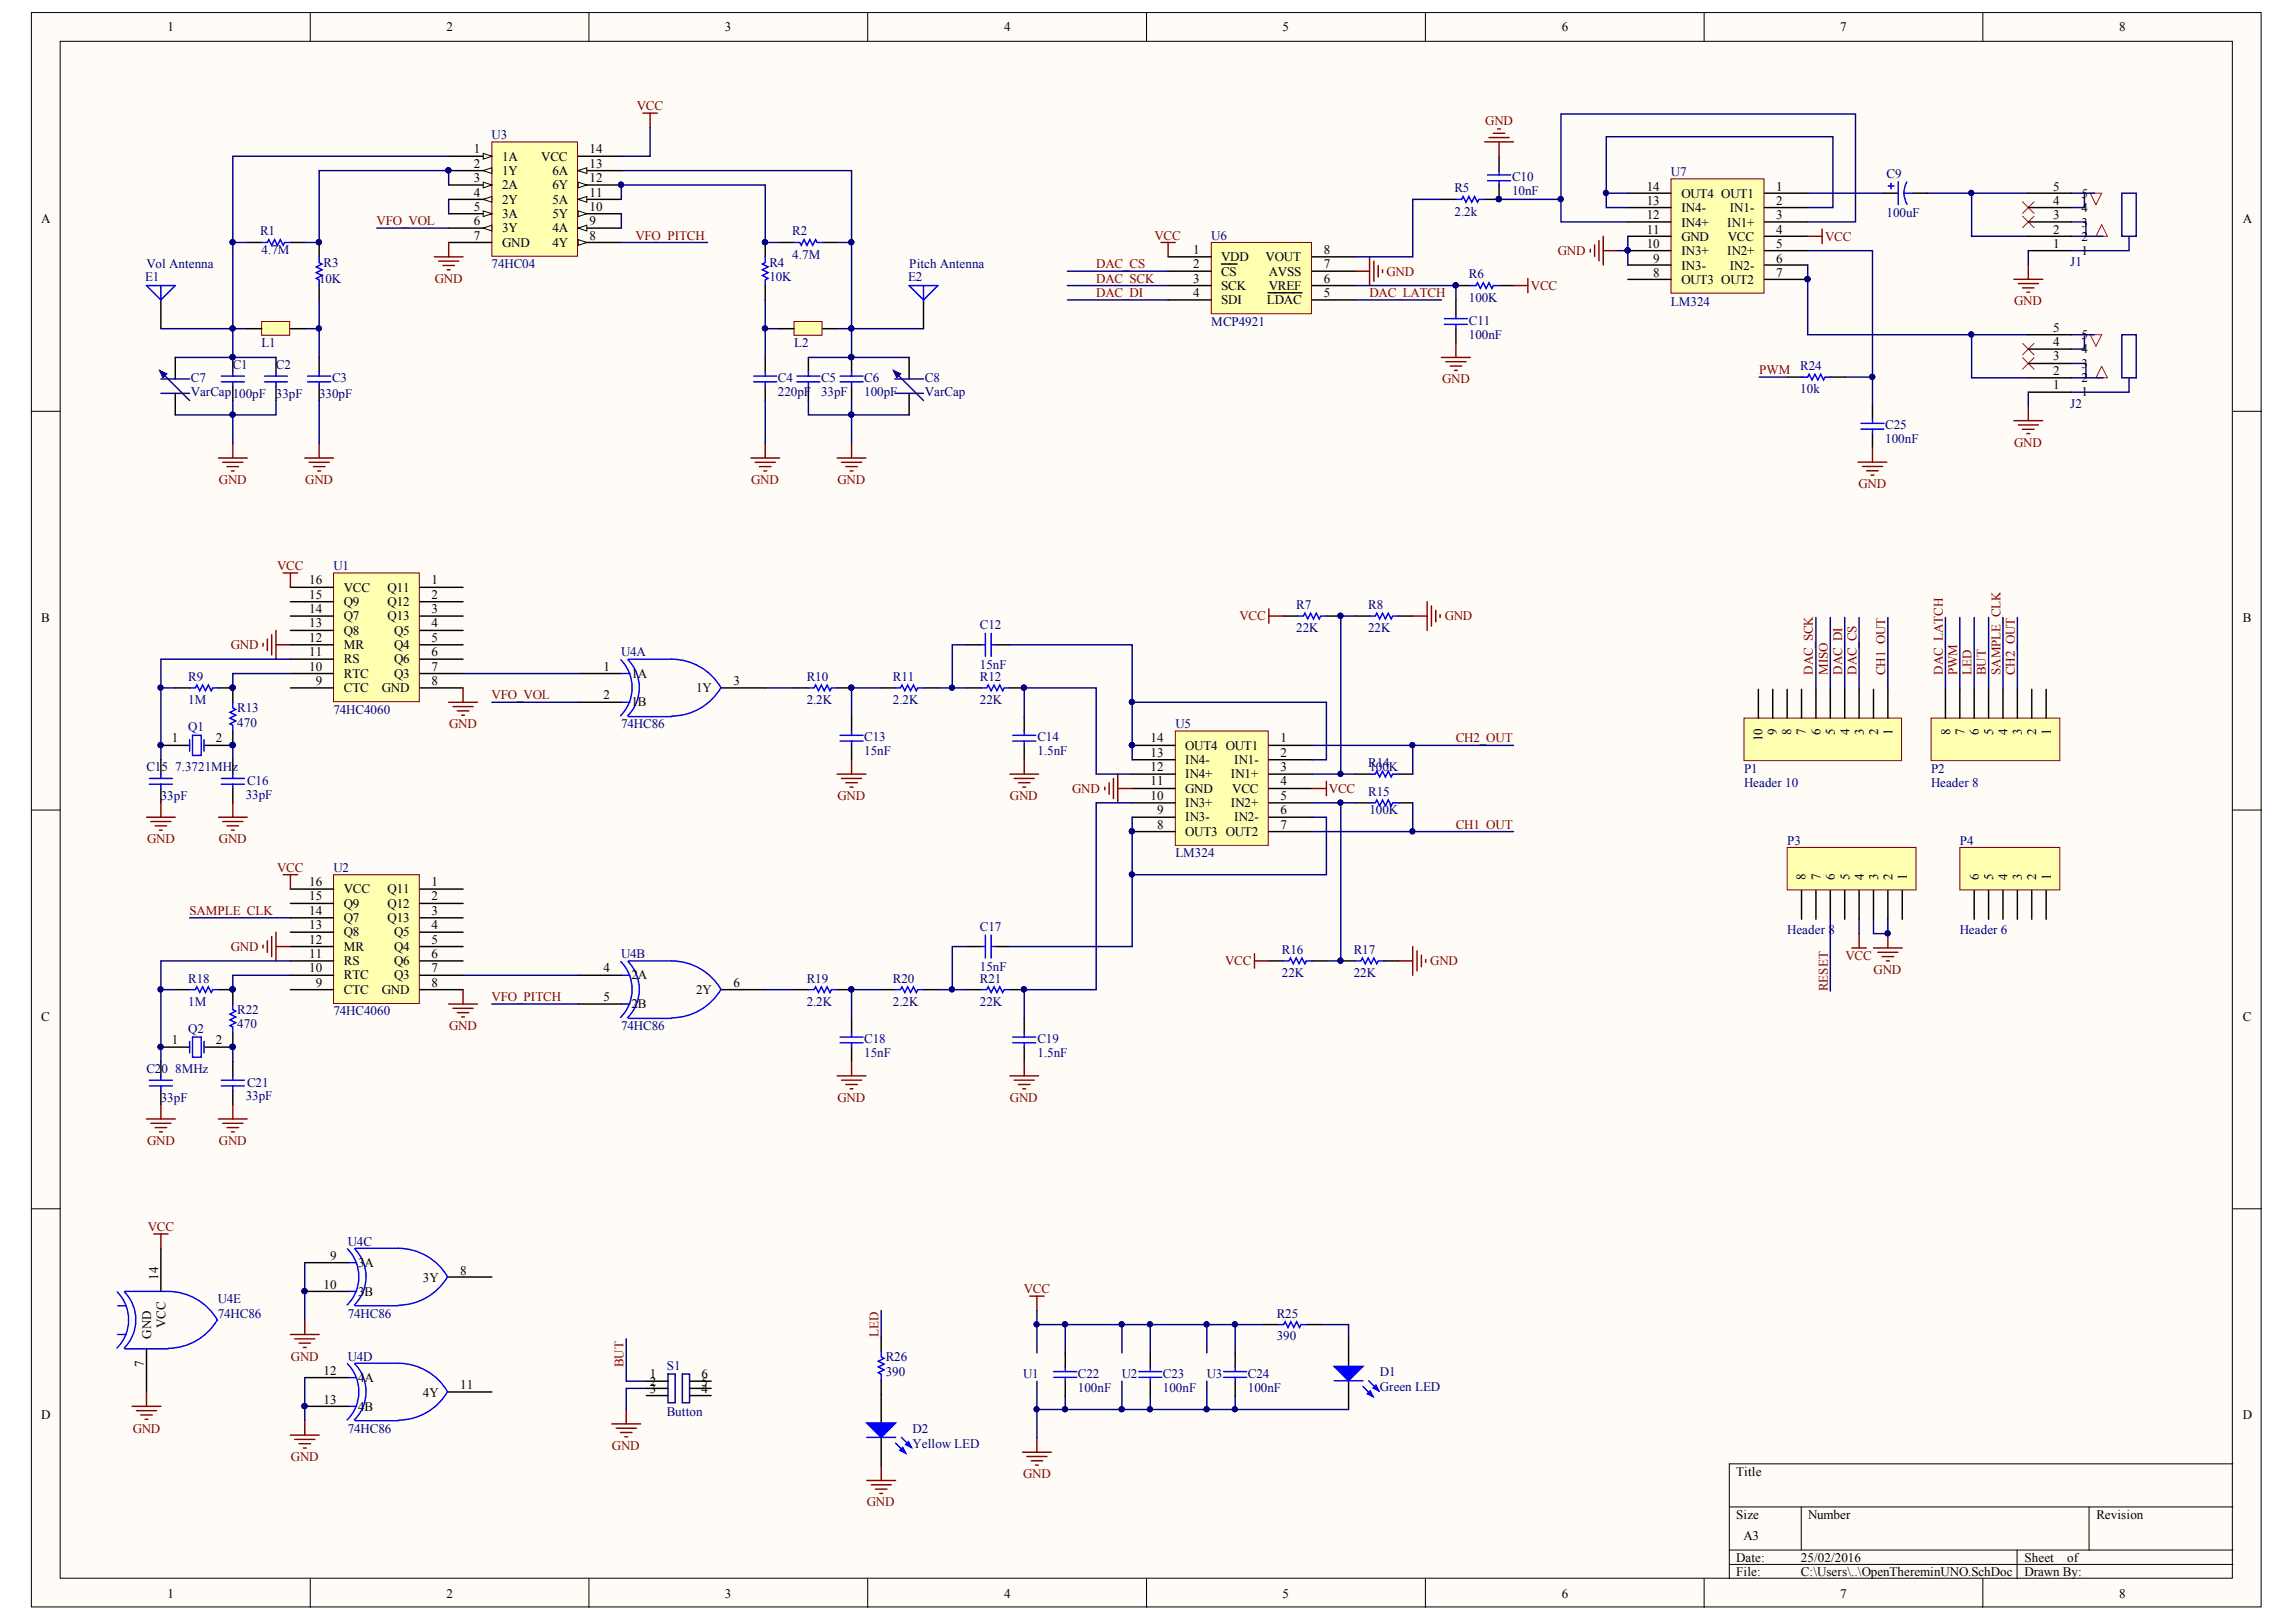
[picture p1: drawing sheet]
<svg xmlns="http://www.w3.org/2000/svg" width="297mm" height="210mm" viewBox="0 0 297 210" stroke-linecap="round" stroke-linejoin="round" font-family="sans-serif">
<defs><g id="words">
<g font-size="1.7">
<text x="21.7" y="4.1">1</text>
<text x="57.8" y="4.1">2</text>
<text x="93.8" y="4.1">3</text>
<text x="129.9" y="4.1">4</text>
<text x="165.9" y="4.1">5</text>
<text x="202" y="4.1">6</text>
<text x="238.1" y="4.1">7</text>
<text x="274.2" y="4.1">8</text>
<text x="61.3" y="19.9">1</text>
<text x="61.3" y="21.7">2</text>
<text x="61.3" y="23.6">3</text>
<text x="65" y="20.8">1A</text>
<text x="65" y="22.6">1Y</text>
<text x="70" y="20.8">VCC</text>
<text x="71.5" y="22.6">6A</text>
<text x="76.3" y="23.6">12</text>
<text x="76.3" y="21.7">13</text>
<text x="76.3" y="19.9">14</text>
<text x="5.3" y="28.9">A</text>
<text x="61.3" y="25.4">4</text>
<text x="61.3" y="27.3">5</text>
<text x="61.3" y="29.2">6</text>
<text x="65" y="24.5">2A</text>
<text x="65" y="26.4">2Y</text>
<text x="65" y="28.2">3A</text>
<text x="71.5" y="28.2">5Y</text>
<text x="71.5" y="26.4">5A</text>
<text x="71.5" y="24.5">6Y</text>
<text x="76.3" y="29.2">9</text>
<text x="76.3" y="27.3">10</text>
<text x="76.3" y="25.4">11</text>
<text x="213" y="28.4">12</text>
<text x="213" y="26.5">13</text>
<text x="213" y="24.7">14</text>
<text x="217.5" y="29.3">IN4+</text>
<text x="217.5" y="27.5">IN4-</text>
<text x="217.5" y="25.6">OUT4 OUT1</text>
<text x="223.4" y="29.3">IN1+</text>
<text x="223.8" y="27.5">IN1-</text>
<text x="229.8" y="24.7">1</text>
<text x="229.8" y="26.5">2</text>
<text x="229.8" y="28.4">3</text>
<text x="265.6" y="28.4">3</text>
<text x="265.6" y="26.5">4</text>
<text x="265.6" y="24.7">5</text>
<text x="269.3" y="29.3">3</text>
<text x="269.3" y="27.5">4</text>
<text x="269.3" y="25.6">5</text>
<text x="290.2" y="28.9">A</text>
<text x="61.3" y="31">7</text>
<text x="65" y="30.1">3Y</text>
<text x="65" y="31.9">GND</text>
<text x="71.5" y="31.9">4Y</text>
<text x="71.5" y="30.1">4A</text>
<text x="76.3" y="31">8</text>
<text x="154.3" y="32.9">1</text>
<text x="154.3" y="34.7">2</text>
<text x="158" y="33.8">VDD</text>
<text x="158" y="35.7">CS</text>
<text x="163.7" y="33.8">VOUT</text>
<text x="164.2" y="35.7">AVSS</text>
<text x="171.3" y="34.7">7</text>
<text x="171.3" y="32.9">8</text>
<text x="213" y="32.1">10</text>
<text x="213" y="30.3">11</text>
<text x="213.9" y="35.8">8</text>
<text x="213.9" y="34">9</text>
<text x="217.5" y="34.9">IN3-</text>
<text x="217.5" y="33">IN3+</text>
<text x="217.5" y="31.2">GND</text>
<text x="223.4" y="33">IN2+</text>
<text x="223.5" y="31.2">VCC</text>
<text x="223.8" y="34.9">IN2-</text>
<text x="229.8" y="30.3">4</text>
<text x="229.8" y="32.1">5</text>
<text x="229.8" y="34">6</text>
<text x="229.8" y="35.8">7</text>
<text x="265.6" y="32.1">1</text>
<text x="265.6" y="30.3">2</text>
<text x="269.3" y="33">1</text>
<text x="269.3" y="31.2">2</text>
<text x="154.3" y="36.6">3</text>
<text x="154.3" y="38.4">4</text>
<text x="158" y="37.5">SCK</text>
<text x="158" y="39.4">SDI</text>
<text x="163.9" y="39.4">LDAC</text>
<text x="164.2" y="37.5">VREF</text>
<text x="171.3" y="38.4">5</text>
<text x="171.3" y="36.6">6</text>
<text x="217.5" y="36.8">OUT3 OUT2</text>
<text x="265.6" y="46.6">3</text>
<text x="265.6" y="44.8">4</text>
<text x="265.6" y="42.9">5</text>
<text x="269.3" y="47.6">3</text>
<text x="269.3" y="45.7">4</text>
<text x="269.3" y="43.9">5</text>
<text x="265.6" y="50.4">1</text>
<text x="265.6" y="48.5">2</text>
<text x="269.3" y="51.3">1</text>
<text x="269.3" y="49.4">2</text>
<text x="40" y="77.5">15</text>
<text x="40" y="75.6">16</text>
<text x="44.5" y="76.6">VCC</text>
<text x="50.2" y="76.6">Q11</text>
<text x="55.8" y="75.6">1</text>
<text x="55.8" y="77.5">2</text>
<text x="5.3" y="80.5">B</text>
<text x="40" y="83.1">12</text>
<text x="40" y="81.2">13</text>
<text x="40" y="79.3">14</text>
<text x="44.5" y="84">MR</text>
<text x="44.5" y="82.1">Q8</text>
<text x="44.5" y="80.3">Q7</text>
<text x="44.5" y="78.4">Q9</text>
<text x="50.2" y="78.4">Q12</text>
<text x="50.2" y="80.3">Q13</text>
<text x="51" y="82.1">Q5</text>
<text x="51" y="84">Q4</text>
<text x="55.8" y="79.3">3</text>
<text x="55.8" y="81.2">4</text>
<text x="55.8" y="83.1">5</text>
<text x="290.2" y="80.5">B</text>
<text x="40" y="86.8">10</text>
<text x="40" y="84.9">11</text>
<text x="40.8" y="88.6">9</text>
<text x="44.5" y="89.6">CTC</text>
<text x="44.5" y="87.7">RTC</text>
<text x="44.5" y="85.9">RS</text>
<text x="49.4" y="89.6">GND</text>
<text x="51" y="85.9">Q6</text>
<text x="51" y="87.7">Q3</text>
<text x="55.8" y="84.9">6</text>
<text x="55.8" y="86.8">7</text>
<text x="55.8" y="88.6">8</text>
<text x="78.1" y="86.8">1</text>
<text x="81.7" y="87.7">1A</text>
<text x="90.1" y="89.6">1Y</text>
<text x="94.9" y="88.6">3</text>
<text x="78.1" y="90.5">2</text>
<text x="81.7" y="91.4">1B</text>
<text x="228" y="95.9" transform="rotate(-90 228 95.9)">10</text>
<text x="229.9" y="95.1" transform="rotate(-90 229.9 95.1)">9</text>
<text x="231.7" y="95.1" transform="rotate(-90 231.7 95.1)">8</text>
<text x="233.6" y="95.1" transform="rotate(-90 233.6 95.1)">7</text>
<text x="235.5" y="95.1" transform="rotate(-90 235.5 95.1)">6</text>
<text x="237.4" y="95.1" transform="rotate(-90 237.4 95.1)">5</text>
<text x="239.3" y="95.1" transform="rotate(-90 239.3 95.1)">4</text>
<text x="241.1" y="95.1" transform="rotate(-90 241.1 95.1)">3</text>
<text x="243" y="95.1" transform="rotate(-90 243 95.1)">2</text>
<text x="244.8" y="95.1" transform="rotate(-90 244.8 95.1)">1</text>
<text x="252.3" y="95.1" transform="rotate(-90 252.3 95.1)">8</text>
<text x="254.1" y="95.1" transform="rotate(-90 254.1 95.1)">7</text>
<text x="256" y="95.1" transform="rotate(-90 256 95.1)">6</text>
<text x="257.9" y="95.1" transform="rotate(-90 257.9 95.1)">5</text>
<text x="259.7" y="95.1" transform="rotate(-90 259.7 95.1)">4</text>
<text x="261.6" y="95.1" transform="rotate(-90 261.6 95.1)">3</text>
<text x="263.4" y="95.1" transform="rotate(-90 263.4 95.1)">2</text>
<text x="265.3" y="95.1" transform="rotate(-90 265.3 95.1)">1</text>
<text x="22.2" y="96.1">1</text>
<text x="27.9" y="96.1">2</text>
<text x="148.8" y="101.7">11</text>
<text x="148.8" y="99.8">12</text>
<text x="148.8" y="97.9">13</text>
<text x="148.8" y="96.1">14</text>
<text x="153.3" y="100.7">IN4+</text>
<text x="153.3" y="98.9">IN4-</text>
<text x="153.3" y="97">OUT4 OUT1</text>
<text x="159.2" y="100.7">IN1+</text>
<text x="159.7" y="98.9">IN1-</text>
<text x="165.7" y="96.1">1</text>
<text x="165.7" y="97.9">2</text>
<text x="165.7" y="99.8">3</text>
<text x="165.7" y="101.7">4</text>
<text x="148.8" y="103.5">10</text>
<text x="149.7" y="107.2">8</text>
<text x="149.7" y="105.4">9</text>
<text x="153.3" y="106.3">IN3-</text>
<text x="153.3" y="104.4">IN3+</text>
<text x="153.3" y="102.6">GND</text>
<text x="159.2" y="104.4">IN2+</text>
<text x="159.4" y="102.6">VCC</text>
<text x="159.7" y="106.3">IN2-</text>
<text x="165.7" y="103.5">5</text>
<text x="165.7" y="105.4">6</text>
<text x="165.7" y="107.2">7</text>
<text x="153.3" y="108.2">OUT3 OUT2</text>
<text x="233.6" y="113.9" transform="rotate(-90 233.6 113.9)">8</text>
<text x="235.5" y="113.9" transform="rotate(-90 235.5 113.9)">7</text>
<text x="237.4" y="113.9" transform="rotate(-90 237.4 113.9)">6</text>
<text x="239.3" y="113.9" transform="rotate(-90 239.3 113.9)">5</text>
<text x="241.1" y="113.9" transform="rotate(-90 241.1 113.9)">4</text>
<text x="243" y="113.9" transform="rotate(-90 243 113.9)">3</text>
<text x="244.8" y="113.9" transform="rotate(-90 244.8 113.9)">2</text>
<text x="246.7" y="113.9" transform="rotate(-90 246.7 113.9)">1</text>
<text x="256" y="113.9" transform="rotate(-90 256 113.9)">6</text>
<text x="257.9" y="113.9" transform="rotate(-90 257.9 113.9)">5</text>
<text x="259.7" y="113.9" transform="rotate(-90 259.7 113.9)">4</text>
<text x="261.6" y="113.9" transform="rotate(-90 261.6 113.9)">3</text>
<text x="263.4" y="113.9" transform="rotate(-90 263.4 113.9)">2</text>
<text x="265.3" y="113.9" transform="rotate(-90 265.3 113.9)">1</text>
<text x="40" y="118.4">14</text>
<text x="40" y="116.5">15</text>
<text x="40" y="114.7">16</text>
<text x="44.5" y="119.3">Q7</text>
<text x="44.5" y="117.5">Q9</text>
<text x="44.5" y="115.6">VCC</text>
<text x="50.2" y="115.6">Q11</text>
<text x="50.2" y="117.5">Q12</text>
<text x="50.2" y="119.3">Q13</text>
<text x="55.8" y="114.7">1</text>
<text x="55.8" y="116.5">2</text>
<text x="55.8" y="118.4">3</text>
<text x="40" y="125.8">10</text>
<text x="40" y="124">11</text>
<text x="40" y="122.1">12</text>
<text x="40" y="120.2">13</text>
<text x="44.5" y="124.9">RS</text>
<text x="44.5" y="123">MR</text>
<text x="44.5" y="121.2">Q8</text>
<text x="51" y="121.2">Q5</text>
<text x="51" y="123">Q4</text>
<text x="51" y="124.9">Q6</text>
<text x="55.8" y="120.2">4</text>
<text x="55.8" y="122.1">5</text>
<text x="55.8" y="124">6</text>
<text x="55.8" y="125.8">7</text>
<text x="78.1" y="125.8">4</text>
<text x="40.8" y="127.7">9</text>
<text x="44.5" y="128.6">CTC</text>
<text x="44.5" y="126.7">RTC</text>
<text x="49.4" y="128.6">GND</text>
<text x="51" y="126.7">Q3</text>
<text x="55.8" y="127.7">8</text>
<text x="78.1" y="129.5">5</text>
<text x="81.7" y="126.7">2A</text>
<text x="81.7" y="130.5">2B</text>
<text x="90.1" y="128.6">2Y</text>
<text x="94.9" y="127.7">6</text>
<text x="5.3" y="132.2">C</text>
<text x="22.2" y="135.1">1</text>
<text x="27.9" y="135.1">2</text>
<text x="290.2" y="132.2">C</text>
<text x="20.5" y="165.6" transform="rotate(-90 20.5 165.6)">14</text>
<text x="41.9" y="166.8">10</text>
<text x="42.7" y="163.1">9</text>
<text x="46.3" y="164">3A</text>
<text x="46.3" y="167.7">3B</text>
<text x="54.7" y="165.9">3Y</text>
<text x="59.5" y="164.9">8</text>
<text x="19.5" y="173.2" transform="rotate(-90 19.5 173.2)">GND</text>
<text x="21.4" y="171.9" transform="rotate(-90 21.4 171.9)">VCC</text>
<text x="18.6" y="176.9" transform="rotate(-90 18.6 176.9)">7</text>
<text x="41.9" y="177.9">12</text>
<text x="46.3" y="178.9">4A</text>
<text x="59.5" y="179.8">11</text>
<text x="84.1" y="178.4">1</text>
<text x="84.1" y="179.3">2</text>
<text x="90.7" y="179.3">5</text>
<text x="90.7" y="178.4">6</text>
<text x="5.3" y="183.7">D</text>
<text x="41.9" y="181.7">13</text>
<text x="46.3" y="182.6">4B</text>
<text x="54.7" y="180.7">4Y</text>
<text x="84.1" y="180.2">3</text>
<text x="90.7" y="180.2">4</text>
<text x="290.2" y="183.7">D</text>
<text x="224.6" y="191">Title</text>
<text x="224.6" y="196.5">Size</text>
<text x="233.9" y="196.5">Number</text>
<text x="271.2" y="196.5">Revision</text>
<text x="224.6" y="202.1">Date:</text>
<text x="224.6" y="204">File:</text>
<text x="225.6" y="199.3">A3</text>
<text x="233" y="202.1">25/02/2016</text>
<text x="233" y="204">C:\Users\..\OpenThereminUNO.SchDoc</text>
<text x="261.9" y="202.1">Sheet</text>
<text x="261.9" y="204">Drawn By:</text>
<text x="267.4" y="202.1">of</text>
<text x="21.7" y="206.8">1</text>
<text x="57.8" y="206.8">2</text>
<text x="93.8" y="206.8">3</text>
<text x="129.9" y="206.8">4</text>
<text x="165.9" y="206.8">5</text>
<text x="202" y="206.8">6</text>
<text x="238.1" y="206.8">7</text>
<text x="274.2" y="206.8">8</text>
</g>
<g font-size="1.7" fill="#800000">
<text x="82.4" y="14.3">VCC</text>
<text x="192.1" y="16.1">GND</text>
<text x="48.7" y="29.2">VFO_VOL</text>
<text x="82.2" y="31">VFO_PITCH</text>
<text x="141.8" y="34.7">DAC_CS</text>
<text x="149.4" y="31">VCC</text>
<text x="179.4" y="35.7">GND</text>
<text x="201.5" y="33">GND</text>
<text x="236.1" y="31.2">VCC</text>
<text x="56.2" y="36.6">GND</text>
<text x="141.8" y="38.4">DAC_DI</text>
<text x="141.8" y="36.6">DAC_SCK</text>
<text x="177.2" y="38.4">DAC_LATCH</text>
<text x="198.1" y="37.5">VCC</text>
<text x="260.6" y="39.5">GND</text>
<text x="186.6" y="49.6">GND</text>
<text x="227.6" y="48.4">PWM</text>
<text x="260.6" y="57.8">GND</text>
<text x="28.3" y="62.6">GND</text>
<text x="39.5" y="62.6">GND</text>
<text x="97.2" y="62.6">GND</text>
<text x="108.3" y="62.6">GND</text>
<text x="240.4" y="63.2">GND</text>
<text x="35.9" y="73.8">VCC</text>
<text x="29.9" y="84">GND</text>
<text x="160.3" y="80.3">VCC</text>
<text x="186.9" y="80.3">GND</text>
<text x="234.5" y="87.4" transform="rotate(-90 234.5 87.4)">DAC_SCK</text>
<text x="236.5" y="87.4" transform="rotate(-90 236.5 87.4)">MISO</text>
<text x="238.3" y="87.4" transform="rotate(-90 238.3 87.4)">DAC_DI</text>
<text x="240.2" y="87.4" transform="rotate(-90 240.2 87.4)">DAC_CS</text>
<text x="243.9" y="87.4" transform="rotate(-90 243.9 87.4)">CH1_OUT</text>
<text x="251.3" y="87.4" transform="rotate(-90 251.3 87.4)">DAC_LATCH</text>
<text x="253.2" y="87.4" transform="rotate(-90 253.2 87.4)">PWM</text>
<text x="255.1" y="87.4" transform="rotate(-90 255.1 87.4)">LED</text>
<text x="256.9" y="87.4" transform="rotate(-90 256.9 87.4)">BUT</text>
<text x="258.8" y="87.4" transform="rotate(-90 258.8 87.4)">SAMPLE_CLK</text>
<text x="260.7" y="87.4" transform="rotate(-90 260.7 87.4)">CH2_OUT</text>
<text x="58.1" y="94.2">GND</text>
<text x="63.6" y="90.5">VFO_VOL</text>
<text x="188.3" y="96.1">CH2_OUT</text>
<text x="108.3" y="103.5">GND</text>
<text x="130.7" y="103.5">GND</text>
<text x="138.7" y="102.6">GND</text>
<text x="171.9" y="102.6">VCC</text>
<text x="188.3" y="107.2">CH1_OUT</text>
<text x="19" y="109.1">GND</text>
<text x="28.3" y="109.1">GND</text>
<text x="35.9" y="112.8">VCC</text>
<text x="24.5" y="118.4">SAMPLE_CLK</text>
<text x="29.9" y="123">GND</text>
<text x="158.5" y="124.9">VCC</text>
<text x="185" y="124.9">GND</text>
<text x="238.7" y="124.2">VCC</text>
<text x="63.6" y="129.5">VFO_PITCH</text>
<text x="236.5" y="128.3" transform="rotate(-90 236.5 128.3)">RESET</text>
<text x="242.4" y="126.1">GND</text>
<text x="58.1" y="133.3">GND</text>
<text x="108.3" y="142.5">GND</text>
<text x="130.7" y="142.5">GND</text>
<text x="19" y="148.1">GND</text>
<text x="28.3" y="148.1">GND</text>
<text x="19.1" y="159.4">VCC</text>
<text x="132.4" y="167.4">VCC</text>
<text x="113.7" y="173" transform="rotate(-90 113.7 173)">LED</text>
<text x="37.6" y="176.1">GND</text>
<text x="80.7" y="176.9" transform="rotate(-90 80.7 176.9)">BUT</text>
<text x="17.2" y="185.4">GND</text>
<text x="37.6" y="189.1">GND</text>
<text x="79.2" y="187.6">GND</text>
<text x="132.4" y="191.3">GND</text>
<text x="112.1" y="194.9">GND</text>
</g>
<g font-size="1.7" fill="#000080">
<text x="63.6" y="18">U3</text>
<text x="195.6" y="23.4">C10</text>
<text x="216.2" y="22.8">U7</text>
<text x="244.1" y="23">C9</text>
<text x="188.2" y="27.9">2.2k</text>
<text x="188.2" y="24.8">R5</text>
<text x="195.6" y="25.3">10nF</text>
<text x="244.1" y="28.1">100uF</text>
<text x="18.9" y="34.7">Vol Antenna</text>
<text x="33.7" y="30.4">R1</text>
<text x="33.8" y="32.9">4.7M</text>
<text x="41.9" y="34.6">R3</text>
<text x="63.6" y="34.7">74HC04</text>
<text x="99.5" y="34.6">R4</text>
<text x="102.5" y="33.5">4.7M</text>
<text x="102.5" y="30.4">R2</text>
<text x="117.6" y="34.7">Pitch Antenna</text>
<text x="156.7" y="31">U6</text>
<text x="190" y="36">R6</text>
<text x="267.8" y="34.5">J1</text>
<text x="18.8" y="36.4">E1</text>
<text x="41.3" y="36.6">10K</text>
<text x="99.5" y="36.4">10K</text>
<text x="117.5" y="36.4">E2</text>
<text x="190" y="42">C11</text>
<text x="190" y="39">100K</text>
<text x="216.2" y="39.5">LM324</text>
<text x="30.1" y="47.7">C1</text>
<text x="33.8" y="45">L1</text>
<text x="35.7" y="47.7">C2</text>
<text x="102.8" y="45">L2</text>
<text x="156.7" y="42.2">MCP4921</text>
<text x="190" y="43.9">100nF</text>
<text x="232.9" y="47.9">R24</text>
<text x="24.7" y="49.4">C7</text>
<text x="24.7" y="51.3">VarCap100pF</text>
<text x="35.7" y="51.5">33pF</text>
<text x="41.3" y="51.5">330pF</text>
<text x="43" y="49.4">C3</text>
<text x="100.6" y="51.3">220pF</text>
<text x="100.6" y="49.4">C4</text>
<text x="106.2" y="51.3">33pF</text>
<text x="106.2" y="49.4">C5</text>
<text x="111.8" y="51.3">100pF</text>
<text x="111.8" y="49.4">C6</text>
<text x="119.7" y="49.4">C8</text>
<text x="119.7" y="51.3">VarCap</text>
<text x="232.9" y="50.9">10k</text>
<text x="267.8" y="52.8">J2</text>
<text x="243.9" y="57.4">100nF</text>
<text x="243.9" y="55.5">C25</text>
<text x="43.1" y="73.8">U1</text>
<text x="126.8" y="81.4">C12</text>
<text x="167.7" y="81.8">22K</text>
<text x="167.7" y="78.8">R7</text>
<text x="177" y="81.8">22K</text>
<text x="177" y="78.8">R8</text>
<text x="24.4" y="88.1">R9</text>
<text x="80.3" y="84.9">U4A</text>
<text x="104.4" y="88.1">R10</text>
<text x="115.5" y="88.1">R11</text>
<text x="126.8" y="88.1">R12</text>
<text x="126.8" y="86.6">15nF</text>
<text x="24.4" y="91.1">1M</text>
<text x="24.4" y="94.6">Q1</text>
<text x="30.7" y="94">470</text>
<text x="30.7" y="92.2">R13</text>
<text x="43.1" y="92.4">74HC4060</text>
<text x="80.3" y="94.2">74HC86</text>
<text x="104.4" y="91.1">2.2K</text>
<text x="111.8" y="95.9">C13</text>
<text x="115.5" y="91.1">2.2K</text>
<text x="126.8" y="91.1">22K</text>
<text x="134.2" y="95.9">C14</text>
<text x="152.1" y="94.2">U5</text>
<text x="18.9" y="99.8">C15</text>
<text x="22.7" y="99.8">7.3721MHz</text>
<text x="32" y="101.7">C16</text>
<text x="111.8" y="97.8">15nF</text>
<text x="134.2" y="97.8">1.5nF</text>
<text x="177" y="99.3">R14</text>
<text x="177.2" y="99.8">100K</text>
<text x="225.6" y="100">P1</text>
<text x="225.6" y="101.9">Header 10</text>
<text x="249.8" y="100">P2</text>
<text x="249.8" y="101.9">Header 8</text>
<text x="20.8" y="103.5">33pF</text>
<text x="31.8" y="103.3">33pF</text>
<text x="177" y="103">R15</text>
<text x="177.2" y="105.4">100K</text>
<text x="43.1" y="112.8">U2</text>
<text x="152.1" y="110.9">LM324</text>
<text x="231.2" y="109.3">P3</text>
<text x="253.5" y="109.3">P4</text>
<text x="80.3" y="124">U4B</text>
<text x="126.8" y="125.6">15nF</text>
<text x="126.8" y="120.5">C17</text>
<text x="165.8" y="123.5">R16</text>
<text x="175.1" y="123.5">R17</text>
<text x="231.2" y="120.8">Header 8</text>
<text x="253.5" y="120.8">Header 6</text>
<text x="24.4" y="130.1">1M</text>
<text x="24.4" y="127.2">R18</text>
<text x="30.7" y="131.2">R22</text>
<text x="43.1" y="131.4">74HC4060</text>
<text x="104.4" y="130.1">2.2K</text>
<text x="104.4" y="127.2">R19</text>
<text x="115.5" y="130.1">2.2K</text>
<text x="115.5" y="127.2">R20</text>
<text x="126.8" y="130.1">22K</text>
<text x="126.8" y="127.2">R21</text>
<text x="165.8" y="126.4">22K</text>
<text x="175.1" y="126.4">22K</text>
<text x="24.4" y="133.7">Q2</text>
<text x="30.7" y="133.1">470</text>
<text x="80.3" y="133.3">74HC86</text>
<text x="111.8" y="136.8">15nF</text>
<text x="111.8" y="134.9">C18</text>
<text x="134.2" y="136.8">1.5nF</text>
<text x="134.2" y="134.9">C19</text>
<text x="18.9" y="138.8">C20</text>
<text x="20.8" y="142.5">33pF</text>
<text x="22.7" y="138.8">8MHz</text>
<text x="31.8" y="142.4">33pF</text>
<text x="32" y="140.7">C21</text>
<text x="45" y="161.2">U4C</text>
<text x="28.2" y="168.7">U4E</text>
<text x="28.2" y="170.5">74HC86</text>
<text x="45" y="170.5">74HC86</text>
<text x="165.2" y="173.5">390</text>
<text x="165.2" y="170.5">R25</text>
<text x="45" y="176.1">U4D</text>
<text x="86.3" y="177.3">S1</text>
<text x="114.6" y="178">390</text>
<text x="114.6" y="176.2">R26</text>
<text x="132.4" y="178.4">U1</text>
<text x="139.5" y="178.3">C22</text>
<text x="145.1" y="178.4">U2</text>
<text x="150.5" y="178.3">C23</text>
<text x="156.1" y="178.4">U3</text>
<text x="161.4" y="178.3">C24</text>
<text x="178.5" y="178.1">D1</text>
<text x="178.5" y="180">Green LED</text>
<text x="45" y="185.4">74HC86</text>
<text x="86.3" y="183.2">Button</text>
<text x="118.1" y="185.5">D2</text>
<text x="139.5" y="180.1">100nF</text>
<text x="150.5" y="180.1">100nF</text>
<text x="161.4" y="180.1">100nF</text>
<text x="118.1" y="187.3">Yellow LED</text>
</g>
</g></defs>
<g fill="#fffcf8" stroke="#000" stroke-width=".13">
<path d="M4.1 1.6h288.4v206.4h-288.4z"/>
<path d="M7.8 5.3h281v198.9h-281z"/>
</g>
<g fill="none" stroke="#000" stroke-width=".13">
<path d="M40.1 1.6v3.7M76.2 1.6v3.7M112.3 1.6v3.7M148.3 1.6v3.7M184.4 1.6v3.7M220.5 1.6v3.7M256.5 1.6v3.7M4.1 53.2h3.7M288.9 53.2h3.7M4.1 104.8h3.7M288.9 104.8h3.7M4.1 156.4h3.7"/>
<path d="M288.9 156.4h3.7M223.7 195h65.2M233 195v5.6M270.3 195v5.6M288.9 189.4h-65.2v14.9M40.1 204.3v3.7M76.2 204.3v3.7M112.3 204.3v3.7M148.3 204.3v3.7M184.4 204.3v3.7M220.5 204.3v3.7M223.7 200.6h65.2"/>
<path d="M223.7 202.5h65.2M256.5 204.3v3.7M261 200.6v3.7"/>
</g>
<path d="M63.6 18.4h11.1v14.8h-11.1z" fill="#ffffb0" stroke="#800000" stroke-width=".13"/>
<path d="M58 20.2h5.6" fill="none" stroke="#000" stroke-width=".19"/>
<path d="M62.5 19.8l1.1 .4-1.1 .4z" fill="#fffcf8" stroke="#000" stroke-width=".13"/>
<path d="M58 22.1h5.6" fill="none" stroke="#000" stroke-width=".19"/>
<path d="M62.5 22.1l1.1-.4v.8z" fill="#fffcf8" stroke="#000" stroke-width=".13"/>
<circle cx="58" cy="22" r=".33" fill="#000080" stroke="#000080" stroke-width=".13"/>
<path d="M58 23.9h5.6" fill="none" stroke="#000" stroke-width=".19"/>
<path d="M62.5 23.6l1.1 .3-1.1 .4z" fill="#fffcf8" stroke="#000" stroke-width=".13"/>
<path d="M58 25.8h5.6" fill="none" stroke="#000" stroke-width=".19"/>
<path d="M62.5 25.8l1.1-.4v.8z" fill="#fffcf8" stroke="#000" stroke-width=".13"/>
<path d="M58 27.7h5.6" fill="none" stroke="#000" stroke-width=".19"/>
<path d="M62.5 27.3l1.1 .4-1.1 .3z" fill="#fffcf8" stroke="#000" stroke-width=".13"/>
<path d="M58 29.5h5.6" fill="none" stroke="#000" stroke-width=".19"/>
<path d="M62.5 29.5l1.1-.4v.8z" fill="#fffcf8" stroke="#000" stroke-width=".13"/>
<path d="M58 31.4h5.6M74.8 31.4h5.6" fill="none" stroke="#000" stroke-width=".19"/>
<path d="M74.8 31l1.1 .4-1.1 .4z" fill="#fffcf8" stroke="#000" stroke-width=".13"/>
<path d="M74.8 29.5h5.6" fill="none" stroke="#000" stroke-width=".19"/>
<path d="M74.8 29.5l1.1-.4v.8z" fill="#fffcf8" stroke="#000" stroke-width=".13"/>
<path d="M74.8 27.7h5.6" fill="none" stroke="#000" stroke-width=".19"/>
<path d="M74.8 27.3l1.1 .4-1.1 .3z" fill="#fffcf8" stroke="#000" stroke-width=".13"/>
<path d="M74.8 25.8h5.6" fill="none" stroke="#000" stroke-width=".19"/>
<path d="M74.8 25.8l1.1-.4v.8z" fill="#fffcf8" stroke="#000" stroke-width=".13"/>
<path d="M74.8 23.9h5.6" fill="none" stroke="#000" stroke-width=".19"/>
<path d="M74.8 23.6l1.1 .3-1.1 .4z" fill="#fffcf8" stroke="#000" stroke-width=".13"/>
<circle cx="80.3" cy="23.9" r=".33" fill="#000080" stroke="#000080" stroke-width=".13"/>
<path d="M74.8 22.1h5.6" fill="none" stroke="#000" stroke-width=".19"/>
<path d="M74.8 22.1l1.1-.4v.8z" fill="#fffcf8" stroke="#000" stroke-width=".13"/>
<g fill="none" stroke="#000" stroke-width=".19">
<path d="M20.8 38.8v3.7M32 31.4h1.8M37.6 31.4h1.8M41.3 31.4v1.8M41.3 37v1.8M74.8 20.2h5.6M99 31.4v1.8M99 37v1.8M100.9 31.4h1.8M106.4 31.4h1.9M119.5 38.8v3.7M30.1 46.3v1.8"/>
<path d="M30.1 50v1.8M35.7 46.3v1.8M35.7 50v1.8M41.3 46.3v1.8M41.3 50v1.8M99 46.3v1.8M99 50v1.8M104.6 46.3v1.8M104.6 50v1.8M110.2 46.3v1.8M110.2 50v1.8"/>
</g>
<g fill="#000080" stroke="#000080" stroke-width=".13">
<circle cx="58" cy="22" r=".33"/>
<circle cx="80.3" cy="23.9" r=".33"/>
<circle cx="30.1" cy="46.2" r=".33"/>
<circle cx="41.2" cy="31.3" r=".33"/>
<circle cx="110.1" cy="46.2" r=".33"/>
<circle cx="99" cy="31.3" r=".33"/>
</g>
<g fill="none" stroke="#00f" stroke-width=".19">
<path d="M19 37h3.7l-1.9 1.8zM20.8 37v1.8M33.8 31.4h.8l.2-.4 .3 .8 .4-.8 .4 .8 .4-.8 .3 .8 .2-.4h.8M41.3 33.2v.8l.4 .2-.8 .3 .8 .4-.8 .4 .8 .4-.8 .3 .4 .2v.8M99 33.2v.8l-.4 .2 .8 .3-.8 .4 .8 .4-.8 .4 .8 .3-.4 .2v.8M102.7 31.4h.8l.2 .4 .3-.8 .4 .8 .4-.8 .3 .8 .4-.8 .2 .4h.7M117.6 37h3.7l-1.8 1.8zM119.5 37v1.8M28.6 48.7h3M28.6 49.4h3M30.1 48.1v.6M30.1 49.4v.6"/>
<path d="M34.2 48.7h3M34.2 49.4h3M35.7 48.1v.6M35.7 49.4v.6M39.8 48.7h3M39.8 49.4h3M41.3 48.1v.6M41.3 49.4v.6M97.5 48.7h3M97.5 49.4h3M99 48.1v.6M99 49.4v.6"/>
<path d="M103.1 48.7h3M103.1 49.4h3M104.6 48.1v.6M104.6 49.4v.6M108.7 48.7h3M108.7 49.4h3M110.2 48.1v.6M110.2 49.4v.6"/>
</g>
<g fill="none" stroke="#800000" stroke-width=".19">
<path d="M83.2 14.6h1.8M84.1 14.6v1.9M56.2 33.2h3.7M56.7 33.8h2.6M57.3 34.4h1.5M57.9 34.9h.3M58 31.4v1.8M28.3 59.3h3.7M28.8 59.8h2.6M30.1 57.4v1.9M39.4 59.3h3.8M40 59.8h2.6"/>
<path d="M41.3 57.4v1.9M97.1 59.3h3.8M97.7 59.8h2.6M99 57.4v1.9M108.3 59.3h3.7M108.9 59.8h2.6M110.2 57.4v1.9M29.4 60.4h1.5M29.9 60.9h.4M40.5 60.4h1.5M41.1 60.9h.4M98.3 60.4h1.4"/>
<path d="M98.8 60.9h.4M109.4 60.4h1.5M110 60.9h.4"/>
</g>
<path d="M43.2 74.1h11v16.7h-11z" fill="#ffffb0" stroke="#800000" stroke-width=".13"/>
<g fill="none" stroke="#000" stroke-width=".19">
<path d="M37.6 76h5.6M37.6 77.9h5.6M37.6 79.7h5.6M54.3 76h5.6M54.3 77.9h5.6M54.3 79.7h5.6M20.8 98.3v1.9M20.8 96.5h3.7M22.7 89h1.8M28.3 89h1.8v1.9M30.1 94.6v1.9h-3.7M30.1 98.3v1.9"/>
<path d="M37.6 81.6h5.6M37.6 83.4h5.6M37.6 85.3h5.6M37.6 87.2h5.6M37.6 89h5.6M54.3 81.6h5.6M54.3 83.4h5.6M54.3 85.3h5.6M54.3 87.2h5.6M54.3 89h5.6M20.8 102v1.9M30.1 102v1.9"/>
</g>
<g fill="none" stroke="#00f" stroke-width=".19">
<path d="M24.5 89h.8l.2-.3 .3 .7 .4-.7 .4 .7 .4-.7 .3 .7 .2-.4h.8M24.5 95.7v1.5M24.9 95.2h1.1v2.6h-1.1zM26.4 95.7v1.5M30.1 90.9v.7l.4 .2-.8 .4 .8 .4-.8 .3 .8 .4-.8 .4 .4 .2v.7M19.3 100.7h3M19.3 101.5h3M20.8 100.2v.5M20.8 101.5v.5M28.6 100.7h3M28.6 101.5h3M30.1 100.2v.5"/>
<path d="M30.1 101.5v.5"/>
</g>
<g fill="#000080" stroke="#000080" stroke-width=".13">
<circle cx="30.1" cy="89" r=".33"/>
<circle cx="30.1" cy="96.4" r=".33"/>
<circle cx="20.8" cy="96.4" r=".33"/>
</g>
<g fill="none" stroke="#800000" stroke-width=".19">
<path d="M36.6 74.1h1.9M37.6 74.1v1.9M34 83.3v.3M34.6 82.7v1.5M35.1 82.1v2.6M35.7 81.6v3.7M35.7 83.4h1.9M19 105.8h3.7M19.5 106.3h2.6M20.1 106.9h1.5M20.6 107.4h.4M20.8 103.9v1.9"/>
<path d="M28.3 105.8h3.7M28.8 106.3h2.6M29.4 106.9h1.5M29.9 107.4h.4M30.1 103.9v1.9"/>
</g>
<path d="M43.2 113.2h11v16.7h-11z" fill="#ffffb0" stroke="#800000" stroke-width=".13"/>
<g fill="none" stroke="#000" stroke-width=".19">
<path d="M74.8 87.2h5.6M74.8 90.9h5.6M93.4 89h5.6M37.6 115.1h5.6M37.6 116.9h5.6M37.6 118.8h5.6M54.3 115.1h5.6M54.3 116.9h5.6M54.3 118.8h5.6M20.8 137.4v1.8M20.8 135.5h3.7M22.7 128.1h1.8"/>
<path d="M28.3 128.1h1.8v1.8M30.1 133.6v1.9h-3.7M30.1 137.4v1.8M37.6 120.6h5.6M37.6 122.5h5.6M37.6 124.4h5.6M37.6 126.2h5.6M37.6 128.1h5.6M54.3 120.6h5.6M54.3 122.5h5.6M54.3 124.4h5.6M54.3 126.2h5.6"/>
<path d="M54.3 128.1h5.6M74.8 126.2h5.6M74.8 129.9h5.6M93.4 128.1h5.6M20.8 141.1v1.8M30.1 141.1v1.8M19 174.6v5.5M20.8 161.5v5.6M39.4 163.4h5.6M39.4 167.1h5.6M39.4 178.3h5.6M58 165.3h5.6"/>
<path d="M39.4 182h5.6M58 180.1h5.6"/>
</g>
<g fill="none" stroke="#00f" stroke-width=".19">
<path d="M80.3 85.4a5.2 5.2 0 0 1 0 7.2M80.4 87.2h1.1M80.4 90.9h1.1M81.2 85.4a5.2 5.2 0 0 1 0 7.2M81.3 85.3h5.6a7.4 7.4 0 0 1 6.4 3.7M81.3 92.7h5.6M93.3 89a7.4 7.4 0 0 1-6.4 3.7M19.3 139.8h3M20.8 139.2v.6M24.5 128.1h.8l.2-.4 .3 .7 .4-.7 .4 .7 .4-.7 .3 .7 .2-.3h.8M24.5 134.8v1.5M24.9 134.2h1.1v2.6h-1.1z"/>
<path d="M26.4 134.8v1.5M28.6 139.8h3M30.1 129.9v.8l.4 .2-.8 .3 .8 .4-.8 .4 .8 .3-.8 .4 .4 .2v.7M30.1 139.2v.6M80.3 124.4a5.2 5.2 0 0 1 0 7.3M80.4 126.2h1.1M80.4 129.9h1.1M81.2 124.4a5.2 5.2 0 0 1 0 7.3M81.3 124.4h5.6a7.4 7.4 0 0 1 6.4 3.7M81.3 131.8h5.6M93.3 128a7.4 7.4 0 0 1-6.4 3.7M19.3 140.5h3"/>
<path d="M20.8 140.5v.6M28.6 140.5h3M30.1 140.5v.6M15.2 167.2a5.2 5.2 0 0 1-.1 7.3M15.2 169h1.1M15.2 172.7h1.1M16.1 167.2a5.2 5.2 0 0 1 0 7.3M16.2 167.1h5.5a7.4 7.4 0 0 1 6.4 3.8M16.2 174.6h5.5M28.1 170.8a7.4 7.4 0 0 1-6.4 3.7M44.9 161.6a5.2 5.2 0 0 1 0 7.3M44.9 176.5a5.2 5.2 0 0 1 0 7.3"/>
<path d="M45 163.4h1.1M45 167.1h1.1M45 178.3h1.1M45.9 161.6a5.2 5.2 0 0 1-.1 7.3M45.9 176.5a5.2 5.2 0 0 1-.1 7.3M45.9 161.5h5.6a7.4 7.4 0 0 1 6.4 3.8M45.9 176.4h5.6a7.4 7.4 0 0 1 6.4 3.8M45.9 169h5.6M57.9 165.2a7.4 7.4 0 0 1-6.4 3.7M45 182h1.1M45.9 183.9h5.6M57.9 180.1a7.4 7.4 0 0 1-6.4 3.7"/>
</g>
<g fill="#000080" stroke="#000080" stroke-width=".13">
<circle cx="30.1" cy="128" r=".33"/>
<circle cx="30.1" cy="135.5" r=".33"/>
<circle cx="20.8" cy="135.5" r=".33"/>
<circle cx="39.4" cy="167.1" r=".33"/>
<circle cx="39.4" cy="182" r=".33"/>
</g>
<g fill="none" stroke="#800000" stroke-width=".19">
<path d="M58 90.9h3.8M58.6 91.4h2.6M59.2 92h1.5M59.7 92.6h.4M59.9 89v1.9M36.6 113.2h1.9M37.6 113.2v1.9M34 122.3v.4M34.6 121.7v1.5M35.1 121.2v2.6M35.7 120.6v3.8M35.7 122.5h1.9"/>
<path d="M58 129.9h3.8M58.6 130.5h2.6M59.2 131h1.5M59.7 131.6h.4M59.9 128.1v1.8M19 144.8h3.7M19.5 145.4h2.6M19.9 159.7h1.8M20.1 145.9h1.5M20.6 146.5h.4M20.8 142.9v1.9M20.8 159.7v1.8"/>
<path d="M28.3 144.8h3.7M28.8 145.4h2.6M29.4 145.9h1.5M29.9 146.5h.4M30.1 142.9v1.9M37.6 172.7h3.7M38.1 173.3h2.6M38.7 173.8h1.5M39.2 174.4h.4M39.4 170.8v1.9M17.1 182h3.7M17.6 182.6h2.7"/>
<path d="M18.2 183.1h1.5M18.8 183.7h.3M19 180.1v1.9M37.6 185.7h3.7M38.1 186.3h2.6M38.7 186.8h1.5M39.2 187.4h.4M39.4 183.9v1.8"/>
</g>
<path d="M152.1 94.6h12v14.8h-12z" fill="#ffffb0" stroke="#800000" stroke-width=".13"/>
<g fill="none" stroke="#000" stroke-width=".19">
<path d="M166 79.7h1.9M171.6 79.7h1.9M175.3 79.7h1.9M180.9 79.7h1.9M102.7 89h1.9M108.3 89h1.9M110.2 92.7v1.9M110.2 96.5v1.8M113.9 89h1.9M119.5 89h1.8M125.1 89h1.8M125.1 83.4h1.8"/>
<path d="M128.8 83.4h1.8M130.6 89h1.9M132.5 92.7v1.9M132.5 96.5v1.8M146.5 96.5h5.6M146.5 98.3h5.6M164.2 96.5h5.5M164.2 98.3h5.5M146.5 100.2h5.6M146.5 102h5.6M146.5 103.9h5.6M146.5 105.8h5.6"/>
<path d="M146.5 107.6h5.6M164.2 100.2h5.5M164.2 102h5.5M164.2 103.9h5.5M164.2 105.8h5.5M164.2 107.6h5.5M175.3 100.2h1.9M175.3 103.9h1.9M180.9 100.2h1.9M180.9 103.9h1.9M102.7 128.1h1.9M108.3 128.1h1.9"/>
<path d="M110.2 131.8v1.8M110.2 135.5v1.9M113.9 128.1h1.9M119.5 128.1h1.8M125.1 128.1h1.8M125.1 122.5h1.8M128.8 122.5h1.8M130.6 128.1h1.9M132.5 131.8v1.8M132.5 135.5v1.9M164.2 124.4h1.8M169.7 124.4h1.9"/>
<path d="M173.5 124.4h1.8M179 124.4h1.9"/>
</g>
<g fill="#000080" stroke="#000080" stroke-width=".13">
<circle cx="146.4" cy="107.6" r=".33"/>
<circle cx="146.4" cy="96.4" r=".33"/>
<circle cx="110.1" cy="89" r=".33"/>
<circle cx="132.5" cy="89" r=".33"/>
<circle cx="110.1" cy="128" r=".33"/>
<circle cx="132.5" cy="128" r=".33"/>
<circle cx="173.4" cy="124.3" r=".33"/>
<circle cx="173.4" cy="79.7" r=".33"/>
</g>
<g fill="none" stroke="#00f" stroke-width=".19">
<path d="M167.9 79.7h.7l.2-.3 .4 .7 .4-.7 .3 .7 .4-.7 .4 .7 .2-.4h.7M177.2 79.7h.7l.2-.3 .4 .7 .4-.7 .3 .7 .4-.7 .4 .7 .2-.4h.7M104.6 89h.7l.2-.3 .4 .7 .4-.7 .3 .7 .4-.7 .4 .7 .2-.4h.7M108.7 95.2h3M108.7 95.9h3M110.2 94.6v.6M110.2 95.9v.6M115.8 89h.7l.2-.3 .4 .7 .3-.7 .4 .7 .4-.7 .3 .7 .2-.4h.8M126.9 89h.8l.2-.3 .3 .7 .4-.7 .4 .7 .3-.7 .4 .7 .2-.4h.7M126.9 83.4h.6M127.5 82v2.9M128.2 82v2.9"/>
<path d="M128.2 83.4h.6M131 95.2h3M131 95.9h3M132.5 94.6v.6M132.5 95.9v.6M177.2 103.9h.7l.2-.4 .4 .8 .4-.8 .3 .8 .4-.8 .4 .8 .2-.4h.7M177.2 100.2h.7l.2-.4 .4 .8 .4-.8 .3 .8 .4-.8 .4 .8 .2-.4h.7M104.6 128.1h.7l.2-.4 .4 .7 .4-.7 .3 .7 .4-.7 .4 .7 .2-.3h.7M108.7 134.2h3M108.7 135h3M110.2 133.6v.6M110.2 135v.5"/>
<path d="M115.8 128.1h.7l.2-.4 .4 .7 .3-.7 .4 .7 .4-.7 .3 .7 .2-.3h.8M126.9 128.1h.8l.2-.4 .3 .7 .4-.7 .4 .7 .3-.7 .4 .7 .2-.3h.7M126.9 122.5h.6M127.5 121v3M128.2 121v3M128.2 122.5h.6M131 134.2h3M131 135h3M132.5 133.6v.6M132.5 135v.5M166 124.4h.8l.1-.4 .4 .7 .4-.7 .4 .7 .3-.7 .4 .7 .2-.3h.7M175.3 124.4h.8l.2-.4 .3 .7 .4-.7 .4 .7 .3-.7 .4 .7 .2-.3h.7"/>
</g>
<g fill="none" stroke="#800000" stroke-width=".19">
<path d="M164.2 78.8v1.9M164.2 79.7h1.8M182.8 79.7h1.8M184.6 77.9v3.7M185.2 78.4v2.6M185.7 79v1.5M186.3 79.5v.4M110.2 98.3v1.9M132.5 98.3v1.9M108.3 100.2h3.7M108.9 100.7h2.6M109.4 101.3h1.5"/>
<path d="M110 101.9h.4M130.6 100.2h3.8M131.2 100.7h2.6M131.8 101.3h1.5M132.3 101.9h.4M142.9 101.9v.3M143.5 101.3v1.5M144 100.7v2.6M144.6 100.2v3.7M144.6 102h1.9M169.7 102h1.9M171.6 101.1v1.9"/>
<path d="M108.3 139.2h3.7M108.9 139.8h2.6M110.2 137.4v1.8M130.6 139.2h3.8M131.2 139.8h2.6M132.5 137.4v1.8M162.3 123.4v1.9M162.3 124.4h1.9M180.9 124.4h1.9M182.8 122.5v3.7M183.3 123.1v2.6M183.9 123.6v1.5"/>
<path d="M184.4 124.2v.3M109.4 140.3h1.5M110 140.9h.4M131.8 140.3h1.5M132.3 140.9h.4"/>
</g>
<path d="M249.8 92.9h16.7v5.5h-16.7z" fill="#ffffb0" stroke="#800000" stroke-width=".13"/>
<path d="M251.7 89.2v3.7M253.5 89.2v3.7M255.4 89.2v3.7M257.3 89.2v3.7M259.1 89.2v3.7M261 89.2v3.7M262.9 89.2v3.7M264.7 89.2v3.7" fill="none" stroke="#000" stroke-width=".19"/>
<path d="M253.5 109.7h13v5.5h-13z" fill="#ffffb0" stroke="#800000" stroke-width=".13"/>
<path d="M255.4 115.2v3.8M257.3 115.2v3.8M259.1 115.2v3.8M261 115.2v3.8M262.9 115.2v3.8M264.7 115.2v3.8" fill="none" stroke="#000" stroke-width=".19"/>
<path d="M239.6 122.7h1.8M240.5 120.8v1.9M242.4 122.7h3.7M242.9 123.2h2.6M243.5 123.8h1.5M244.1 124.4h.3M244.2 120.8v1.9" fill="none" stroke="#800000" stroke-width=".19"/>
<circle cx="244.2" cy="120.8" r=".33" fill="#000080" stroke="#000080" stroke-width=".13"/>
<path d="M156.7 31.4h13v9.2h-13z" fill="#ffffb0" stroke="#800000" stroke-width=".13"/>
<g fill="none" stroke="#000" stroke-width=".19">
<path d="M151.1 33.2h5.6M151.1 35.1h5.6M151.1 37h5.6M151.1 38.8h5.6M158 34.2h2M164 37.9h4.4M169.7 33.2h5.6M169.7 35.1h5.6M169.7 37h5.6M169.7 38.8h5.6M186.5 25.8h1.9M188.4 37h1.8"/>
<path d="M188.4 38.8v1.9M193.9 37h1.9M193.9 23.9v1.9h-1.8M193.9 20.2v1.9M188.4 42.5v1.9"/>
</g>
<g fill="none" stroke="#800000" stroke-width=".19">
<path d="M192.1 18.4h3.7M192.6 17.8h2.6M193.2 17.2h1.5M193.8 16.7h.3M193.9 18.4v1.8M150.2 31.4h1.9M151.1 31.4v1.8M175.3 35.1h1.9M177.2 33.2v3.8M177.7 33.8v2.6M178.3 34.4v1.4M178.9 34.9v.4"/>
<path d="M195.8 37h1.9M197.7 36v1.9M186.5 46.3h3.7M187.1 46.8h2.6M187.6 47.4h1.5M188.2 47.9h.3M188.4 44.4v1.9"/>
</g>
<path d="M188.4 25.8h.7l.2-.4 .4 .8 .3-.8 .4 .8 .4-.8 .3 .8 .2-.4h.8M190.2 37h.8l.1-.4 .4 .7 .4-.7 .4 .7 .3-.7 .4 .7 .2-.3h.7M192.4 22.6h3M192.4 23.4h3M193.9 22.1v.5M193.9 23.4v.5M186.9 41.2h2.9M186.9 42h2.9M188.4 40.7v.5M188.4 42v.5" fill="none" stroke="#00f" stroke-width=".19"/>
<g fill="#000080" stroke="#000080" stroke-width=".13">
<circle cx="188.3" cy="36.9" r=".33"/>
<circle cx="193.9" cy="25.8" r=".33"/>
</g>
<path d="M216.2 23.1h12v14.8h-12z" fill="#ffffb0" stroke="#800000" stroke-width=".13"/>
<g fill="none" stroke="#000" stroke-width=".19">
<path d="M210.6 25h5.6M210.6 26.9h5.6M210.6 28.7h5.6M210.6 30.6h5.6M210.6 32.4h5.6M210.6 34.3h5.6M210.6 36.2h5.6M228.3 25h5.6M228.3 26.9h5.6M228.3 28.7h5.6M228.3 30.6h5.6M228.3 32.4h5.6"/>
<path d="M228.3 34.3h5.6M228.3 36.2h5.6M243.7 25h1.9M247.4 25h1.9M231.3 48.8h1.8M236.8 48.8h1.9M242.2 52.4v1.8M242.2 56.1v1.9M83.6 178.7h2.8M83.6 179.7h2.8M89.2 178.7h2.8M89.2 179.7h2.8"/>
<path d="M114 173v1.9M114 178.6v5.6M137.8 175.1v1.8M137.8 178.8v1.9M148.8 175.1v1.8M148.8 178.8v1.9M159.8 175.1v1.8M159.8 178.8v1.9M163.5 171.4h1.8M169 171.4h1.9M174.5 173.1v3.7M174.5 178.7v3.7"/>
<path d="M83.6 180.6h2.8M89.2 180.6h2.8M114 186v3.7"/>
</g>
<g fill="#000080" stroke="#000080" stroke-width=".13">
<circle cx="233.8" cy="36.1" r=".33"/>
<circle cx="210.6" cy="32.4" r=".33"/>
<circle cx="41.2" cy="42.5" r=".33"/>
<circle cx="30.1" cy="53.7" r=".33"/>
<circle cx="30.1" cy="42.5" r=".33"/>
<circle cx="30.1" cy="31.3" r=".33"/>
<circle cx="58" cy="22" r=".33"/>
<circle cx="41.2" cy="31.3" r=".33"/>
<circle cx="30.1" cy="46.2" r=".33"/>
<circle cx="99" cy="42.5" r=".33"/>
<circle cx="110.1" cy="53.7" r=".33"/>
<circle cx="110.1" cy="42.5" r=".33"/>
<circle cx="110.1" cy="46.2" r=".33"/>
<circle cx="110.1" cy="31.3" r=".33"/>
<circle cx="99" cy="31.3" r=".33"/>
<circle cx="80.3" cy="23.9" r=".33"/>
<circle cx="30.1" cy="96.4" r=".33"/>
<circle cx="20.8" cy="96.4" r=".33"/>
<circle cx="20.8" cy="89" r=".33"/>
<circle cx="30.1" cy="89" r=".33"/>
<circle cx="30.1" cy="135.5" r=".33"/>
<circle cx="20.8" cy="135.5" r=".33"/>
<circle cx="20.8" cy="128" r=".33"/>
<circle cx="30.1" cy="128" r=".33"/>
<circle cx="39.4" cy="167.1" r=".33"/>
<circle cx="39.4" cy="182" r=".33"/>
<circle cx="110.1" cy="89" r=".33"/>
<circle cx="123.1" cy="89" r=".33"/>
<circle cx="146.4" cy="90.8" r=".33"/>
<circle cx="110.1" cy="128" r=".33"/>
<circle cx="123.1" cy="128" r=".33"/>
<circle cx="146.4" cy="96.4" r=".33"/>
<circle cx="132.5" cy="89" r=".33"/>
<circle cx="132.5" cy="128" r=".33"/>
<circle cx="146.4" cy="113.2" r=".33"/>
<circle cx="146.4" cy="107.6" r=".33"/>
<circle cx="182.7" cy="96.4" r=".33"/>
<circle cx="182.7" cy="107.6" r=".33"/>
<circle cx="173.4" cy="103.9" r=".33"/>
<circle cx="173.4" cy="124.3" r=".33"/>
<circle cx="173.4" cy="100.1" r=".33"/>
<circle cx="173.4" cy="79.7" r=".33"/>
<circle cx="244.2" cy="120.8" r=".33"/>
<circle cx="188.3" cy="36.9" r=".33"/>
<circle cx="193.9" cy="25.8" r=".33"/>
<circle cx="201.9" cy="25.8" r=".33"/>
<circle cx="207.8" cy="25" r=".33"/>
<circle cx="242.2" cy="48.8" r=".33"/>
<circle cx="159.7" cy="182.4" r=".33"/>
<circle cx="148.8" cy="182.4" r=".33"/>
<circle cx="134.1" cy="171.4" r=".33"/>
<circle cx="134.1" cy="182.4" r=".33"/>
<circle cx="145.1" cy="182.4" r=".33"/>
<circle cx="145.1" cy="171.4" r=".33"/>
<circle cx="156.1" cy="171.4" r=".33"/>
<circle cx="156.1" cy="182.4" r=".33"/>
<circle cx="137.8" cy="182.4" r=".33"/>
<circle cx="137.8" cy="171.4" r=".33"/>
<circle cx="148.8" cy="171.4" r=".33"/>
<circle cx="159.7" cy="171.4" r=".33"/>
<circle cx="255" cy="25" r=".33"/>
<circle cx="255" cy="43.3" r=".33"/>
</g>
<g fill="none" stroke="#00f" stroke-width=".19">
<path d="M244.3 24.1h.7M244.6 23.7v.7M245.6 23.5v3M246.3 25h1.1M246.3 25l.1 .7 .3 .7M246.7 23.6l-.3 .7-.1 .7M233.1 48.8h.8l.2-.4 .3 .8 .4-.8 .4 .8 .3-.8 .4 .8 .2-.4h.7M240.8 54.8h2.9M240.8 55.5h2.9M242.2 54.2v.6M242.2 55.5v.6M114 174.9v.7l.4 .2-.8 .4 .8 .3-.8 .4 .8 .4-.8 .3 .4 .2v.8"/>
<path d="M136.3 177.5h3M136.3 178.2h3M137.8 176.9v.6M137.8 178.2v.6M147.3 177.5h3M147.3 178.2h3M148.8 176.9v.6M148.8 178.2v.6M158.3 177.5h3M158.3 178.2h3M159.8 176.9v.6M159.8 178.2v.6"/>
<path d="M165.3 171.4h.8l.2-.4 .3 .8 .4-.8 .4 .8 .3-.8 .4 .8 .2-.4h.7M172.6 178.7h3.7M176.3 179.4l1.3 1.3M177.1 178.7l1.3 1.3M112.1 186h3.8M115.9 186.8l1.3 1.3M116.6 186l1.3 1.3"/>
</g>
<g fill="none" stroke="#800000" stroke-width=".19">
<path d="M205.7 32.3v.3M206.3 31.7v1.5M206.9 31.1v2.6M207.4 30.6v3.7M207.4 32.4h1.9M233.9 30.6h1.8M235.7 29.6v1.9M260.5 36.1h3.8M261.1 36.7h2.6M261.7 37.3h1.5M262.2 37.8h.4M262.4 34.3v1.8"/>
<path d="M240.4 59.8h3.7M242.2 58v1.8M260.5 54.4h3.8M261.1 55h2.6M261.7 55.6h1.5M262.2 56.1h.4M262.4 52.6v1.8M240.9 60.4h2.6M241.5 60.9h1.5M242.1 61.5h.3M133.2 167.7h1.9M134.1 167.7v1.9"/>
<path d="M79.2 184.3h3.7M79.7 184.8h2.6M80.3 185.4h1.5M80.8 185.9h.4M81 182.4v1.9M112.1 191.6h3.8M112.7 192.1h2.6M113.3 192.7h1.4M113.8 193.3h.4M114 189.7v1.9M132.3 187.9h3.7M132.8 188.5h2.6"/>
<path d="M133.4 189h1.5M134 189.6h.3M134.1 186.1v1.8"/>
</g>
<path d="M86.4 177.8h.9v3.7h-.9zM88.3 177.8h.9v3.7h-.9z" fill="none" stroke="#0c0087" stroke-width=".19"/>
<g fill="#00f" stroke="#00f" stroke-width=".19">
<path d="M112.1 184.2h3.8l-1.9 1.8z"/>
<path d="M116.4 187.7l.4-.4 .4 .8z"/>
<path d="M117.2 186.9l.3-.3 .4 .7z"/>
<path d="M172.6 176.8h3.7l-1.8 1.9z"/>
<path d="M176.9 180.4l.4-.4 .3 .7z"/>
<path d="M177.6 179.6l.4-.4 .4 .8z"/>
</g>
<g fill="none" stroke="#000080" stroke-width=".19">
<path d="M84.1 16.5v3.7h-3.7M32 31.4h-1.9v14.9h5.6M41.3 38.8v3.7h-1.9M48.7 29.5h9.3M58 20.2h-27.9v11.2M58 23.9v-1.8h-16.7v9.3h-1.9M58 25.8v1.9M80.4 22.1h29.8v9.3M80.4 25.8v-1.9h18.6v7.5h1.9M80.4 27.7v1.8M80.4 31.4h11.2M99 38.8v3.7h1.9"/>
<path d="M108.3 31.4h1.9v14.9h-5.6M138.1 35.1h13M138.1 37h13M138.1 38.8h13M175.3 37h13.1v1.8M175.3 38.8h11.2M186.5 25.8h-3.7v7.4h-7.5M193.9 25.8h8v2.9h8.7M201.9 25.8v-11h38.2v13.9h-6.2M207.8 25h2.8M209.3 32.4h1.3M210.6 26.9h-2.8v-9.2h29.3v9.2h-3.2"/>
<path d="M210.6 30.6v3.7M233.9 32.4h8.3v16.4M233.9 25h9.8M249.3 25h5.8v5.6h7.3M255.1 25h7.3M262.4 32.4v1.9M20.8 42.5h11.2M22.7 46.3h7.4M30.1 51.8v5.6M35.7 51.8v1.9h-13M41.3 42.5v3.8M41.3 51.8v5.6"/>
<path d="M99 42.5v3.8M99 51.8v5.6M104.6 51.8v1.9h13M108.3 42.5h11.2M110.2 51.8v5.6M110.2 46.3h7.4M227.6 48.8h3.7M238.7 48.8h3.5v3.6M255.1 43.3v5.6h7.3M262.4 50.8v1.8M175.3 79.7h-1.8v20.5h-3.8M234.9 79.9v9.3"/>
<path d="M236.8 79.9v9.3M238.7 79.9v9.3M240.5 79.9v9.3M244.2 79.9v9.3M251.7 79.9v9.3M253.5 79.9v9.3M255.4 79.9v9.3M257.3 79.9v9.3M259.1 79.9v9.3M261 79.9v9.3M22.7 89h-1.9v9.3M30.1 96.5v1.8"/>
<path d="M37.6 85.3h-16.8v3.7M37.6 87.2h-7.5v1.8M59.9 87.2h14.9M63.6 90.9h11.2M99 89h3.7M113.9 89h-3.7v3.7M121.3 89h3.8M125.1 83.4h-1.9v5.6M130.6 83.4h15.9v14.9M132.5 92.7v-3.7h9.3v11.2h4.7M146.5 90.9h25.1v7.4h-1.9M169.7 96.5h26.1"/>
<path d="M182.8 96.5v3.7M24.5 118.8h13.1M146.5 103.9h-4.7v24.2h-9.3v3.7M146.5 105.8v16.7h-15.9M169.7 105.8h1.9v7.4h-25.1M169.7 107.6h26.1M169.7 103.9h3.8v20.5h-1.9M173.5 100.2h1.8M173.5 103.9h1.8M182.8 103.9v3.7M236.8 119v9.3M240.5 119v1.8"/>
<path d="M242.4 119v1.8h1.8v-1.8M22.7 128.1h-1.9v9.3M30.1 135.5v1.9M37.6 124.4h-16.8v3.7M37.6 126.2h-7.5v1.9M59.9 126.2h14.9M63.6 129.9h11.2M99 128.1h3.7M113.9 128.1h-3.7v3.7M121.3 128.1h3.8M125.1 122.5h-1.9v5.6M39.4 163.4v7.4"/>
<path d="M39.4 178.3v5.6M81 173.3v5.4h2.6M83.6 179.7h-2.6v2.7M114 169.6v3.4M134.1 169.6v1.8h14.7v3.7M134.1 171.4v3.7M134.1 178.7v3.7M137.8 171.4v3.7M145.1 171.4v3.7M145.1 178.7v3.7M148.8 171.4h14.7M156.1 171.4v3.7"/>
<path d="M156.1 178.7v3.7M159.8 171.4v3.7M170.9 171.4h3.6v1.7M137.8 180.7v1.7M148.8 180.7v1.7M159.8 180.7v1.7M174.5 182.4h-40.4v3.7"/>
</g>
<path d="M261.7 26.1l1.5 1.5M261.7 28l1.5 1.5M263.2 26.1l-1.5 1.5M263.2 28l-1.5 1.5M261.7 44.4l1.5 1.5M261.7 46.3l1.5 1.5M263.2 44.4l-1.5 1.5M263.2 46.3l-1.5 1.5" fill="none" stroke="#f00" stroke-width=".13"/>
<path d="M33.8 41.6h3.7v1.8h-3.7z" fill="#ffffb0" stroke="#800000" stroke-width=".13"/>
<path d="M32 42.5h1.8M37.6 42.5h1.8" fill="none" stroke="#000" stroke-width=".19"/>
<path d="M102.7 41.6h3.7v1.8h-3.7z" fill="#ffffb0" stroke="#800000" stroke-width=".13"/>
<g fill="none" stroke="#000" stroke-width=".19">
<path d="M262.4 32.4h5.6M262.4 30.6h5.6M262.4 28.7h5.6M262.4 26.9h5.6M262.4 25h5.6M22.7 46.3v2.7M22.7 50.9v2.8M100.9 42.5h1.8M106.4 42.5h1.9M117.6 46.3v2.7M117.6 50.9v2.8M262.4 50.8h5.6"/>
<path d="M262.4 48.9h5.6M262.4 47h5.6M262.4 45.2h5.6M262.4 43.3h5.6"/>
</g>
<g fill="none" stroke="#0c0087" stroke-width=".19">
<path d="M268 28.7h1.9v1.9M268 30.6h4.1M268 25h3M269.7 25.2v1.7h-1.7M274.5 25h1.9v5.6h-1.9zM275.4 30.6v1.8h-7.4M20.8 50.9h3.7M20.8 49h3.7M20.8 48.1l3.7 3.7M115.8 50.9h3.7M115.8 49h3.7M115.8 48.1l3.7 3.7"/>
<path d="M268 47h1.9v1.9M268 48.9h4.1M268 43.3h3M269.7 43.5v1.7h-1.7M274.5 43.3h1.9v5.6h-1.9zM275.4 48.9v1.9h-7.4"/>
</g>
<g fill="#0c0087" stroke="#0c0087" stroke-width=".13">
<path d="M20.6 47.9l1 .5-.5 .5z"/>
<path d="M115.5 47.9l1 .5-.5 .5z"/>
</g>
<path d="M270.4 25h1.5l-.7 1.5zM271.9 29.1l.7 1.5h-1.4zM270.4 43.3h1.5l-.7 1.5zM271.9 47.4l.7 1.5h-1.4z" fill="none" stroke="#f00" stroke-width=".13"/>
<path d="M233.9 34.3v9h28.5" fill="none" stroke="#000080" stroke-width=".19"/>
<g fill="#000080" stroke="#000080" stroke-width=".13">
<circle cx="233.8" cy="36.1" r=".33"/>
<circle cx="255" cy="43.3" r=".33"/>
</g>
<path d="M231.2 109.7h16.7v5.5h-16.7z" fill="#ffffb0" stroke="#800000" stroke-width=".13"/>
<path d="M233.1 115.2v3.8M234.9 115.2v3.8M236.8 115.2v3.8M238.7 115.2v3.8M240.5 115.2v3.8M242.4 115.2v3.8M244.2 115.2v3.8M246.1 115.2v3.8" fill="none" stroke="#000" stroke-width=".19"/>
<path d="M225.6 92.9h20.4v5.5h-20.4z" fill="#ffffb0" stroke="#800000" stroke-width=".13"/>
<path d="M227.5 89.2v3.7M229.3 89.2v3.7M231.2 89.2v3.7M233.1 89.2v3.7M234.9 89.2v3.7M236.8 89.2v3.7M238.7 89.2v3.7M240.5 89.2v3.7M242.4 89.2v3.7M244.2 89.2v3.7" fill="none" stroke="#000" stroke-width=".19"/>
<use href="#words"/>
</svg>
